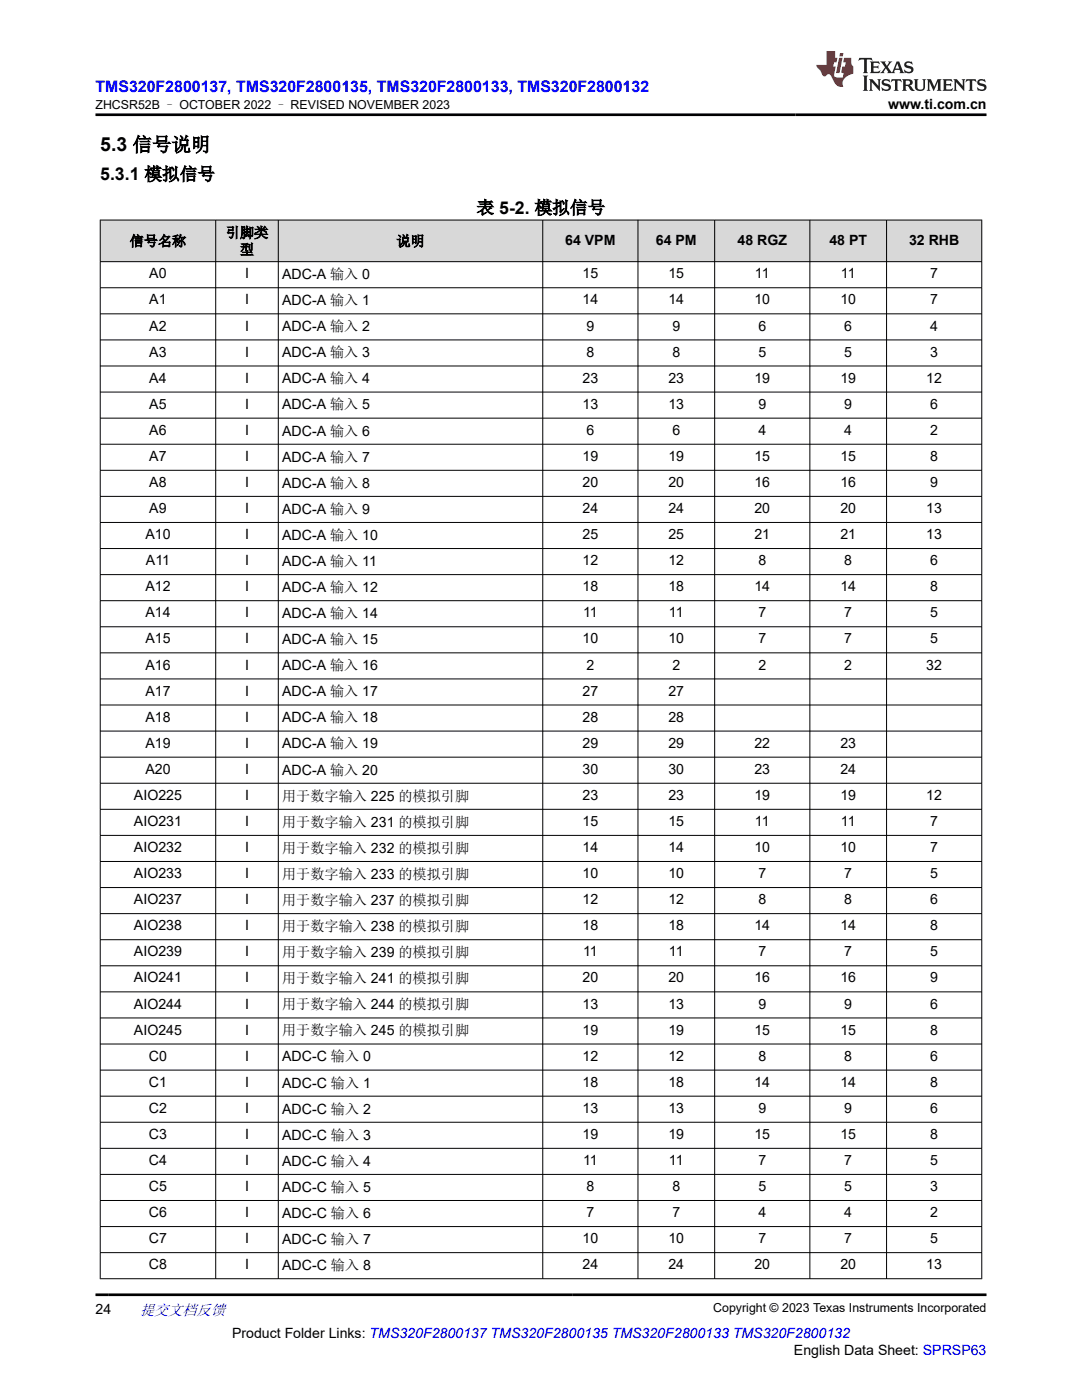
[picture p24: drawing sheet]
<svg xmlns="http://www.w3.org/2000/svg" width="216mm" height="279mm" viewBox="0 0 216 279" stroke-linecap="round" stroke-linejoin="round" font-family="sans-serif">
<defs><g id="words">
<text font-size="3.9" x="20" y="30.2">5.3 信号说明</text>
<g font-size="3.5">
<text x="20" y="35.9">5.3.1 模拟信号</text>
<text x="95.1" y="42.7">表 5-2. 模拟信号</text>
</g>
<text font-size="3.2" fill="#00f" x="19" y="18.3">TMS320F2800137, TMS320F2800135, TMS320F2800133, TMS320F2800132</text>
<text font-size="3" fill="#00f" x="27.9" y="262.4">提交文档反馈</text>
<g font-size="2.8">
<text x="177.2" y="21.7">www.ti.com.cn</text>
<text x="45.1" y="47.4">引脚类</text>
<text x="25.9" y="49.1">信号名称</text>
<text x="47.9" y="50.8">型</text>
<text x="79.1" y="49.1">说明</text>
<text x="112.8" y="48.8">64 VPM</text>
<text x="130.9" y="48.8">64 PM</text>
<text x="147.2" y="48.8">48 RGZ</text>
<text x="165.5" y="48.8">48 PT</text>
<text x="181.4" y="48.8">32 RHB</text>
<text x="29.8" y="55.6">A0</text>
<text x="48.9" y="55.6">I</text>
<text x="56.3" y="55.7">ADC-A 输入 0</text>
<text x="116.2" y="55.6">15</text>
<text x="133.4" y="55.6">15</text>
<text x="150.6" y="55.6">11</text>
<text x="167.8" y="55.6">11</text>
<text x="185.6" y="55.6">7</text>
<text x="29.8" y="60.8">A1</text>
<text x="29.8" y="66">A2</text>
<text x="48.9" y="60.8">I</text>
<text x="48.9" y="66">I</text>
<text x="56.3" y="60.9">ADC-A 输入 1</text>
<text x="116.2" y="60.8">14</text>
<text x="117" y="66">9</text>
<text x="133.4" y="60.8">14</text>
<text x="134.2" y="66">9</text>
<text x="150.5" y="60.8">10</text>
<text x="151.3" y="66">6</text>
<text x="167.7" y="60.8">10</text>
<text x="168.5" y="66">6</text>
<text x="185.6" y="60.8">7</text>
<text x="185.6" y="66">4</text>
<text x="29.8" y="71.2">A3</text>
<text x="48.9" y="71.2">I</text>
<text x="56.3" y="66.1">ADC-A 输入 2</text>
<text x="56.3" y="71.3">ADC-A 输入 3</text>
<text x="117" y="71.2">8</text>
<text x="134.2" y="71.2">8</text>
<text x="151.3" y="71.2">5</text>
<text x="168.5" y="71.2">5</text>
<text x="185.6" y="71.2">3</text>
<text x="29.8" y="76.4">A4</text>
<text x="48.9" y="76.4">I</text>
<text x="56.3" y="76.5">ADC-A 输入 4</text>
<text x="116.2" y="76.4">23</text>
<text x="133.4" y="76.4">23</text>
<text x="150.5" y="76.4">19</text>
<text x="167.7" y="76.4">19</text>
<text x="184.8" y="76.4">12</text>
<text x="29.8" y="81.6">A5</text>
<text x="48.9" y="81.6">I</text>
<text x="56.3" y="81.7">ADC-A 输入 5</text>
<text x="116.2" y="81.6">13</text>
<text x="133.4" y="81.6">13</text>
<text x="151.3" y="81.6">9</text>
<text x="168.5" y="81.6">9</text>
<text x="185.6" y="81.6">6</text>
<text x="29.8" y="86.8">A6</text>
<text x="48.9" y="86.8">I</text>
<text x="56.3" y="86.9">ADC-A 输入 6</text>
<text x="117" y="86.8">6</text>
<text x="134.2" y="86.8">6</text>
<text x="151.3" y="86.8">4</text>
<text x="168.5" y="86.8">4</text>
<text x="185.6" y="86.8">2</text>
<text x="29.8" y="92">A7</text>
<text x="48.9" y="92">I</text>
<text x="56.3" y="92.1">ADC-A 输入 7</text>
<text x="116.2" y="92">19</text>
<text x="133.4" y="92">19</text>
<text x="150.5" y="92">15</text>
<text x="167.7" y="92">15</text>
<text x="185.6" y="92">8</text>
<text x="29.8" y="97.2">A8</text>
<text x="48.9" y="97.2">I</text>
<text x="56.3" y="97.3">ADC-A 输入 8</text>
<text x="116.2" y="97.2">20</text>
<text x="133.4" y="97.2">20</text>
<text x="150.5" y="97.2">16</text>
<text x="167.7" y="97.2">16</text>
<text x="185.6" y="97.2">9</text>
<text x="29" y="107.6">A10</text>
<text x="29.8" y="102.4">A9</text>
<text x="48.9" y="102.4">I</text>
<text x="48.9" y="107.6">I</text>
<text x="56.3" y="102.5">ADC-A 输入 9</text>
<text x="56.3" y="107.7">ADC-A 输入 10</text>
<text x="116.2" y="102.4">24</text>
<text x="116.2" y="107.6">25</text>
<text x="133.4" y="102.4">24</text>
<text x="133.4" y="107.6">25</text>
<text x="150.5" y="102.4">20</text>
<text x="150.5" y="107.6">21</text>
<text x="167.7" y="102.4">20</text>
<text x="167.7" y="107.6">21</text>
<text x="184.8" y="102.4">13</text>
<text x="184.8" y="107.6">13</text>
<text x="29.1" y="112.8">A11</text>
<text x="48.9" y="112.8">I</text>
<text x="56.3" y="112.9">ADC-A 输入 11</text>
<text x="116.2" y="112.8">12</text>
<text x="133.4" y="112.8">12</text>
<text x="151.3" y="112.8">8</text>
<text x="168.5" y="112.8">8</text>
<text x="185.6" y="112.8">6</text>
<text x="29" y="118">A12</text>
<text x="48.9" y="118">I</text>
<text x="56.3" y="118.2">ADC-A 输入 12</text>
<text x="116.2" y="118">18</text>
<text x="133.4" y="118">18</text>
<text x="150.5" y="118">14</text>
<text x="167.7" y="118">14</text>
<text x="185.6" y="118">8</text>
<text x="29" y="123.2">A14</text>
<text x="48.9" y="123.2">I</text>
<text x="56.3" y="123.4">ADC-A 输入 14</text>
<text x="116.3" y="123.2">11</text>
<text x="133.5" y="123.2">11</text>
<text x="151.3" y="123.2">7</text>
<text x="168.5" y="123.2">7</text>
<text x="185.6" y="123.2">5</text>
<text x="29" y="128.4">A15</text>
<text x="48.9" y="128.4">I</text>
<text x="56.3" y="128.6">ADC-A 输入 15</text>
<text x="116.2" y="128.4">10</text>
<text x="133.4" y="128.4">10</text>
<text x="151.3" y="128.4">7</text>
<text x="168.5" y="128.4">7</text>
<text x="185.6" y="128.4">5</text>
<text x="29" y="133.6">A16</text>
<text x="48.9" y="133.6">I</text>
<text x="56.3" y="133.8">ADC-A 输入 16</text>
<text x="117" y="133.6">2</text>
<text x="134.2" y="133.6">2</text>
<text x="151.3" y="133.6">2</text>
<text x="168.5" y="133.6">2</text>
<text x="184.8" y="133.6">32</text>
<text x="29" y="138.8">A17</text>
<text x="48.9" y="138.8">I</text>
<text x="56.3" y="139">ADC-A 输入 17</text>
<text x="116.2" y="138.8">27</text>
<text x="133.4" y="138.8">27</text>
<text x="29" y="144">A18</text>
<text x="29" y="149.2">A19</text>
<text x="48.9" y="144">I</text>
<text x="48.9" y="149.2">I</text>
<text x="56.3" y="144.2">ADC-A 输入 18</text>
<text x="56.3" y="149.4">ADC-A 输入 19</text>
<text x="116.2" y="144">28</text>
<text x="116.2" y="149.2">29</text>
<text x="133.4" y="144">28</text>
<text x="133.4" y="149.2">29</text>
<text x="150.5" y="149.2">22</text>
<text x="167.7" y="149.2">23</text>
<text x="29" y="154.4">A20</text>
<text x="48.9" y="154.4">I</text>
<text x="56.3" y="154.6">ADC-A 输入 20</text>
<text x="116.2" y="154.4">30</text>
<text x="133.4" y="154.4">30</text>
<text x="150.5" y="154.4">23</text>
<text x="167.7" y="154.4">24</text>
<text x="26.7" y="159.6">AIO225</text>
<text x="48.9" y="159.6">I</text>
<text x="56.3" y="159.8">用于数字输入 225 的模拟引脚</text>
<text x="116.2" y="159.6">23</text>
<text x="133.4" y="159.6">23</text>
<text x="150.5" y="159.6">19</text>
<text x="167.7" y="159.6">19</text>
<text x="184.8" y="159.6">12</text>
<text x="26.7" y="164.9">AIO231</text>
<text x="48.9" y="164.9">I</text>
<text x="56.3" y="165">用于数字输入 231 的模拟引脚</text>
<text x="116.2" y="164.9">15</text>
<text x="133.4" y="164.9">15</text>
<text x="150.6" y="164.9">11</text>
<text x="167.8" y="164.9">11</text>
<text x="185.6" y="164.9">7</text>
<text x="26.7" y="170.1">AIO232</text>
<text x="48.9" y="170.1">I</text>
<text x="56.3" y="170.2">用于数字输入 232 的模拟引脚</text>
<text x="116.2" y="170.1">14</text>
<text x="133.4" y="170.1">14</text>
<text x="150.5" y="170.1">10</text>
<text x="167.7" y="170.1">10</text>
<text x="185.6" y="170.1">7</text>
<text x="26.7" y="175.3">AIO233</text>
<text x="48.9" y="175.3">I</text>
<text x="56.3" y="175.4">用于数字输入 233 的模拟引脚</text>
<text x="116.2" y="175.3">10</text>
<text x="133.4" y="175.3">10</text>
<text x="151.3" y="175.3">7</text>
<text x="168.5" y="175.3">7</text>
<text x="185.6" y="175.3">5</text>
<text x="26.7" y="180.5">AIO237</text>
<text x="26.7" y="185.7">AIO238</text>
<text x="48.9" y="180.5">I</text>
<text x="48.9" y="185.7">I</text>
<text x="56.3" y="180.6">用于数字输入 237 的模拟引脚</text>
<text x="56.3" y="185.8">用于数字输入 238 的模拟引脚</text>
<text x="116.2" y="180.5">12</text>
<text x="116.2" y="185.7">18</text>
<text x="133.4" y="180.5">12</text>
<text x="133.4" y="185.7">18</text>
<text x="150.5" y="185.7">14</text>
<text x="151.3" y="180.5">8</text>
<text x="167.7" y="185.7">14</text>
<text x="168.5" y="180.5">8</text>
<text x="185.6" y="180.5">6</text>
<text x="185.6" y="185.7">8</text>
<text x="26.7" y="190.9">AIO239</text>
<text x="48.9" y="190.9">I</text>
<text x="56.3" y="191">用于数字输入 239 的模拟引脚</text>
<text x="116.3" y="190.9">11</text>
<text x="133.5" y="190.9">11</text>
<text x="151.3" y="190.9">7</text>
<text x="168.5" y="190.9">7</text>
<text x="185.6" y="190.9">5</text>
<text x="26.7" y="196.1">AIO241</text>
<text x="48.9" y="196.1">I</text>
<text x="56.3" y="196.2">用于数字输入 241 的模拟引脚</text>
<text x="116.2" y="196.1">20</text>
<text x="133.4" y="196.1">20</text>
<text x="150.5" y="196.1">16</text>
<text x="167.7" y="196.1">16</text>
<text x="185.6" y="196.1">9</text>
<text x="26.7" y="201.3">AIO244</text>
<text x="48.9" y="201.3">I</text>
<text x="56.3" y="201.4">用于数字输入 244 的模拟引脚</text>
<text x="116.2" y="201.3">13</text>
<text x="133.4" y="201.3">13</text>
<text x="151.3" y="201.3">9</text>
<text x="168.5" y="201.3">9</text>
<text x="185.6" y="201.3">6</text>
<text x="26.7" y="206.5">AIO245</text>
<text x="48.9" y="206.5">I</text>
<text x="56.3" y="206.6">用于数字输入 245 的模拟引脚</text>
<text x="116.2" y="206.5">19</text>
<text x="133.4" y="206.5">19</text>
<text x="150.5" y="206.5">15</text>
<text x="167.7" y="206.5">15</text>
<text x="185.6" y="206.5">8</text>
<text x="29.7" y="211.7">C0</text>
<text x="48.9" y="211.7">I</text>
<text x="56.3" y="211.8">ADC-C 输入 0</text>
<text x="116.2" y="211.7">12</text>
<text x="133.4" y="211.7">12</text>
<text x="151.3" y="211.7">8</text>
<text x="168.5" y="211.7">8</text>
<text x="185.6" y="211.7">6</text>
<text x="29.7" y="216.9">C1</text>
<text x="48.9" y="216.9">I</text>
<text x="56.3" y="217">ADC-C 输入 1</text>
<text x="116.2" y="216.9">18</text>
<text x="133.4" y="216.9">18</text>
<text x="150.5" y="216.9">14</text>
<text x="167.7" y="216.9">14</text>
<text x="185.6" y="216.9">8</text>
<text x="29.7" y="222.1">C2</text>
<text x="29.7" y="227.3">C3</text>
<text x="48.9" y="222.1">I</text>
<text x="48.9" y="227.3">I</text>
<text x="56.3" y="222.2">ADC-C 输入 2</text>
<text x="56.3" y="227.4">ADC-C 输入 3</text>
<text x="116.2" y="222.1">13</text>
<text x="116.2" y="227.3">19</text>
<text x="133.4" y="222.1">13</text>
<text x="133.4" y="227.3">19</text>
<text x="150.5" y="227.3">15</text>
<text x="151.3" y="222.1">9</text>
<text x="167.7" y="227.3">15</text>
<text x="168.5" y="222.1">9</text>
<text x="185.6" y="222.1">6</text>
<text x="185.6" y="227.3">8</text>
<text x="29.7" y="232.5">C4</text>
<text x="48.9" y="232.5">I</text>
<text x="56.3" y="232.6">ADC-C 输入 4</text>
<text x="116.3" y="232.5">11</text>
<text x="133.5" y="232.5">11</text>
<text x="151.3" y="232.5">7</text>
<text x="168.5" y="232.5">7</text>
<text x="185.6" y="232.5">5</text>
<text x="29.7" y="237.7">C5</text>
<text x="48.9" y="237.7">I</text>
<text x="56.3" y="237.9">ADC-C 输入 5</text>
<text x="117" y="237.7">8</text>
<text x="134.2" y="237.7">8</text>
<text x="151.3" y="237.7">5</text>
<text x="168.5" y="237.7">5</text>
<text x="185.6" y="237.7">3</text>
<text x="29.7" y="242.9">C6</text>
<text x="48.9" y="242.9">I</text>
<text x="56.3" y="243.1">ADC-C 输入 6</text>
<text x="117" y="242.9">7</text>
<text x="134.2" y="242.9">7</text>
<text x="151.3" y="242.9">4</text>
<text x="168.5" y="242.9">4</text>
<text x="185.6" y="242.9">2</text>
<text x="29.7" y="248.1">C7</text>
<text x="48.9" y="248.1">I</text>
<text x="56.3" y="248.3">ADC-C 输入 7</text>
<text x="116.2" y="248.1">10</text>
<text x="133.4" y="248.1">10</text>
<text x="151.3" y="248.1">7</text>
<text x="168.5" y="248.1">7</text>
<text x="185.6" y="248.1">5</text>
<text x="29.7" y="253.3">C8</text>
<text x="48.9" y="253.3">I</text>
<text x="56.3" y="253.5">ADC-C 输入 8</text>
<text x="116.2" y="253.3">24</text>
<text x="133.4" y="253.3">24</text>
<text x="150.5" y="253.3">20</text>
<text x="167.7" y="253.3">20</text>
<text x="184.8" y="253.3">13</text>
<text x="19" y="262.1">24</text>
<text x="46.3" y="266.9">Product Folder Links: TMS320F2800137 TMS320F2800135 TMS320F2800133 TMS320F2800132</text>
<text x="158.4" y="270.3">English Data Sheet: SPRSP63</text>
</g>
<g font-size="2.5">
<text x="19" y="21.8">ZHCSR52B – OCTOBER 2022 – REVISED NOVEMBER 2023</text>
<text x="142.3" y="261.8">Copyright © 2023 Texas Instruments Incorporated</text>
</g>
</g></defs>
<g fill="#d8d8d8">
<path d="M20 43.9h175.9v8.3h-175.9z" fill-rule="evenodd"/>
<path d="M20.1 44h22.9v8.2h-22.9z" fill-rule="evenodd"/>
<path d="M43.1 44h12.4v8.2h-12.4z" fill-rule="evenodd"/>
<path d="M55.6 44h52.6v8.2h-52.6z" fill-rule="evenodd"/>
<path d="M108.4 44h18.8v8.2h-18.8z" fill-rule="evenodd"/>
<path d="M127.4 44h15.1v8.2h-15.1z" fill-rule="evenodd"/>
<path d="M142.7 44h18.8v8.2h-18.8z" fill-rule="evenodd"/>
<path d="M161.7 44h15.1v8.2h-15.1z" fill-rule="evenodd"/>
<path d="M177 44h18.8v8.2h-18.8z" fill-rule="evenodd"/>
</g>
<g fill="none" stroke="#000" stroke-width=".2">
<path d="M19.9 43.9h176.1M19.9 52.2h176.1M19.9 57.4h176.1M20 43.9v211.4M43 43.9v211.4M55.5 43.9v211.4M108.3 43.9v211.4M127.3 43.9v211.4M142.6 43.9v211.4M161.6 43.9v211.4M176.9 43.9v211.4M195.9 43.9v211.4"/>
<path d="M19.9 62.6h176.1M19.9 67.8h176.1M19.9 73h176.1M19.9 78.2h176.1M19.9 83.5h176.1M19.9 88.7h176.1M19.9 93.9h176.1M19.9 99.1h176.1M19.9 104.3h176.1M19.9 109.5h176.1M19.9 114.7h176.1M19.9 119.9h176.1"/>
<path d="M19.9 125.1h176.1M19.9 130.3h176.1M19.9 135.5h176.1M19.9 140.7h176.1M19.9 145.9h176.1M19.9 151.1h176.1M19.9 156.3h176.1M19.9 161.5h176.1M19.9 166.7h176.1M19.9 171.9h176.1M19.9 177.1h176.1M19.9 182.3h176.1"/>
<path d="M19.9 187.5h176.1M19.9 192.7h176.1M19.9 197.9h176.1M19.9 203.2h176.1M19.9 208.4h176.1M19.9 213.6h176.1M19.9 218.8h176.1M19.9 224h176.1M19.9 229.2h176.1M19.9 234.4h176.1M19.9 239.6h176.1M19.9 244.8h176.1"/>
<path d="M19.9 250h176.1M19.9 255.2h176.1"/>
</g>
<path d="M171.5 11.6l-.2 .5 .5-.2h.6v.1v2.2l-.2 .4h1l-.2-.4v-2.2v-.1h.5l.5 .2-.1-.5zM173.6 12.3l.2 .4v1.5l-.2 .4h1.9l.1-.6a1.08 1.08 0 0 1-1.3 .2v-.7h.6l.4 .2v-.7l-.4 .2h-.6v-.5l.2-.2a1 1 0 0 1 1 .3l-.1-.5zM175.7 12.3l.9 1.1-1 1.2h.9l-.2-.2 .5-.8 .4 .8-.2 .2h1.6l-.2-.2 .2-.5h.9l.1 .5-.1 .2h.9l-.2-.3-.8-2h-.5l-.9 2.2-.9-1.1 .9-1.1h-.8l.2 .2-.4 .6-.4-.6 .2-.2zM179 12.7l.4 1h-.7zM180.7 12.4a.65 .65 0 0 0-.2 .7 .65 .65 0 0 0 .6 .5l.6 .1 .1 .3a.79 .79 0 0 1-.7 .4 .79 .79 0 0 1-.7-.5l.1 .7 .2-.1a.93 .93 0 0 0 1.1 .1 .93 .93 0 0 0 .4-1 1.46 1.46 0 0 0-1.2-.6l-.1-.3a1.09 1.09 0 0 1 1.2 .2l-.2-.6-.1 .1-.5-.2zM172.2 15.1l.2 .4v2.2l-.2 .4h1l-.2-.4v-2.2l.2-.4zM173.4 15.8l.2 .4v1.5l-.2 .4h.8l-.3-.4 .1-1.3 1.6 1.8v-2l.2-.4h-.7l.1 .2 .1 1.1-1.2-1.3zM176.2 15.9a.65 .65 0 0 0-.2 .8 .65 .65 0 0 0 .6 .4l.6 .2 .1 .2a.79 .79 0 0 1-.7 .4 .79 .79 0 0 1-.7-.5l.1 .7 .2-.1a.93 .93 0 0 0 1.1 .1 .93 .93 0 0 0 .4-.9 1.46 1.46 0 0 0-1.2-.6l-.1-.4a1.09 1.09 0 0 1 1.2 .2l-.1-.6-.2 .1-.5-.1zM177.9 15.8l-.1 .6a.63 .63 0 0 1 .8-.3v1.6l-.3 .4h1l-.2-.4v-1.6a.66 .66 0 0 1 .8 .3l-.1-.6zM180 15.8l.2 .4v1.5l-.2 .4h1l-.2-.2-.1-.7h.5l.1 .2a.79 .79 0 0 0 1.2 .6l-1-.9a.61 .61 0 0 0 .6-.6 .61 .61 0 0 0-.5-.7zM180.8 16.1h.1a.47 .47 0 0 1 .5 .1 .47 .47 0 0 1 .1 .5l-.1 .1-.7 .1zM182.3 15.8l.2 .2a2.27 2.27 0 0 0 .4 2 1.04 1.04 0 0 0 1.7-.7v-1.3l.2-.2h-.8l.2 .4v1.1a.6 .6 0 0 1-.6 .6 .6 .6 0 0 1-.6-.6v-1.1l.3-.4zM184.9 15.8l.2 .4v1.5l-.2 .4h.8l-.3-.4v-1.4l.9 1.9 .9-1.9v1.4l-.3 .4h1l-.2-.4v-1.5l.2-.4h-.8l-.7 1.5-.6-1.5zM188.1 15.8l.2 .4v1.5l-.2 .4h1.9l.1-.6a1.09 1.09 0 0 1-1.3 .2v-.7h.6l.4 .2v-.6l-.4 .2h-.6v-.6l.2-.1a1.01 1.01 0 0 1 1 .3l-.1-.6zM190.2 15.8l.3 .4v1.5l-.3 .4h.8l-.2-.4v-1.3l1.6 1.8v-2l.2-.4h-.7l.2 .2v1.1l-1.2-1.3zM192.8 15.8l-.1 .6a.63 .63 0 0 1 .8-.3v1.6l-.3 .4h1l-.2-.4v-1.6a.66 .66 0 0 1 .8 .3l-.1-.6zM195.2 15.9a.65 .65 0 0 0-.2 .8 .65 .65 0 0 0 .6 .4l.6 .2 .2 .2a.79 .79 0 0 1-.7 .4 .79 .79 0 0 1-.7-.5l.1 .7 .2-.1a.93 .93 0 0 0 1 .1 .93 .93 0 0 0 .5-.9 1.46 1.46 0 0 0-1.3-.6v-.4a1.09 1.09 0 0 1 1.2 .2l-.2-.6-.2 .1-.5-.1z" fill="#231f20"/>
<path d="M164.9 10.2v2.8h-2l.1 .3 .8 1a.95 .95 0 0 0 1 .9 .59 .59 0 0 1 .5-.4 .59 .59 0 0 1 .5 .4l.4 .7a1.59 1.59 0 0 0 2.1 1.4 1.61 1.61 0 0 1 1-2.3l1-.3-.1-1.5a1.59 1.59 0 0 1-.3-1.7h-1.5l-.2 .9h.6l-.2 .9h-.5l-.2 1v.2l.4 .1-.1 .9h-.7a.73 .73 0 0 1-1-.7l.3-1.5h-.5l.1-.9h.5l.2-.9h-.5v-1.3zM167.4 11.5l-.6 3.1h.7l.6-3.1zM167.6 10.6l-.1 .6h.7l.1-.6z" fill="#ed1c24"/>
<path d="M19 22.9h177.8M19 258.4h177.8" fill="none" stroke="#000" stroke-width=".53"/>
<use href="#words"/>
</svg>
